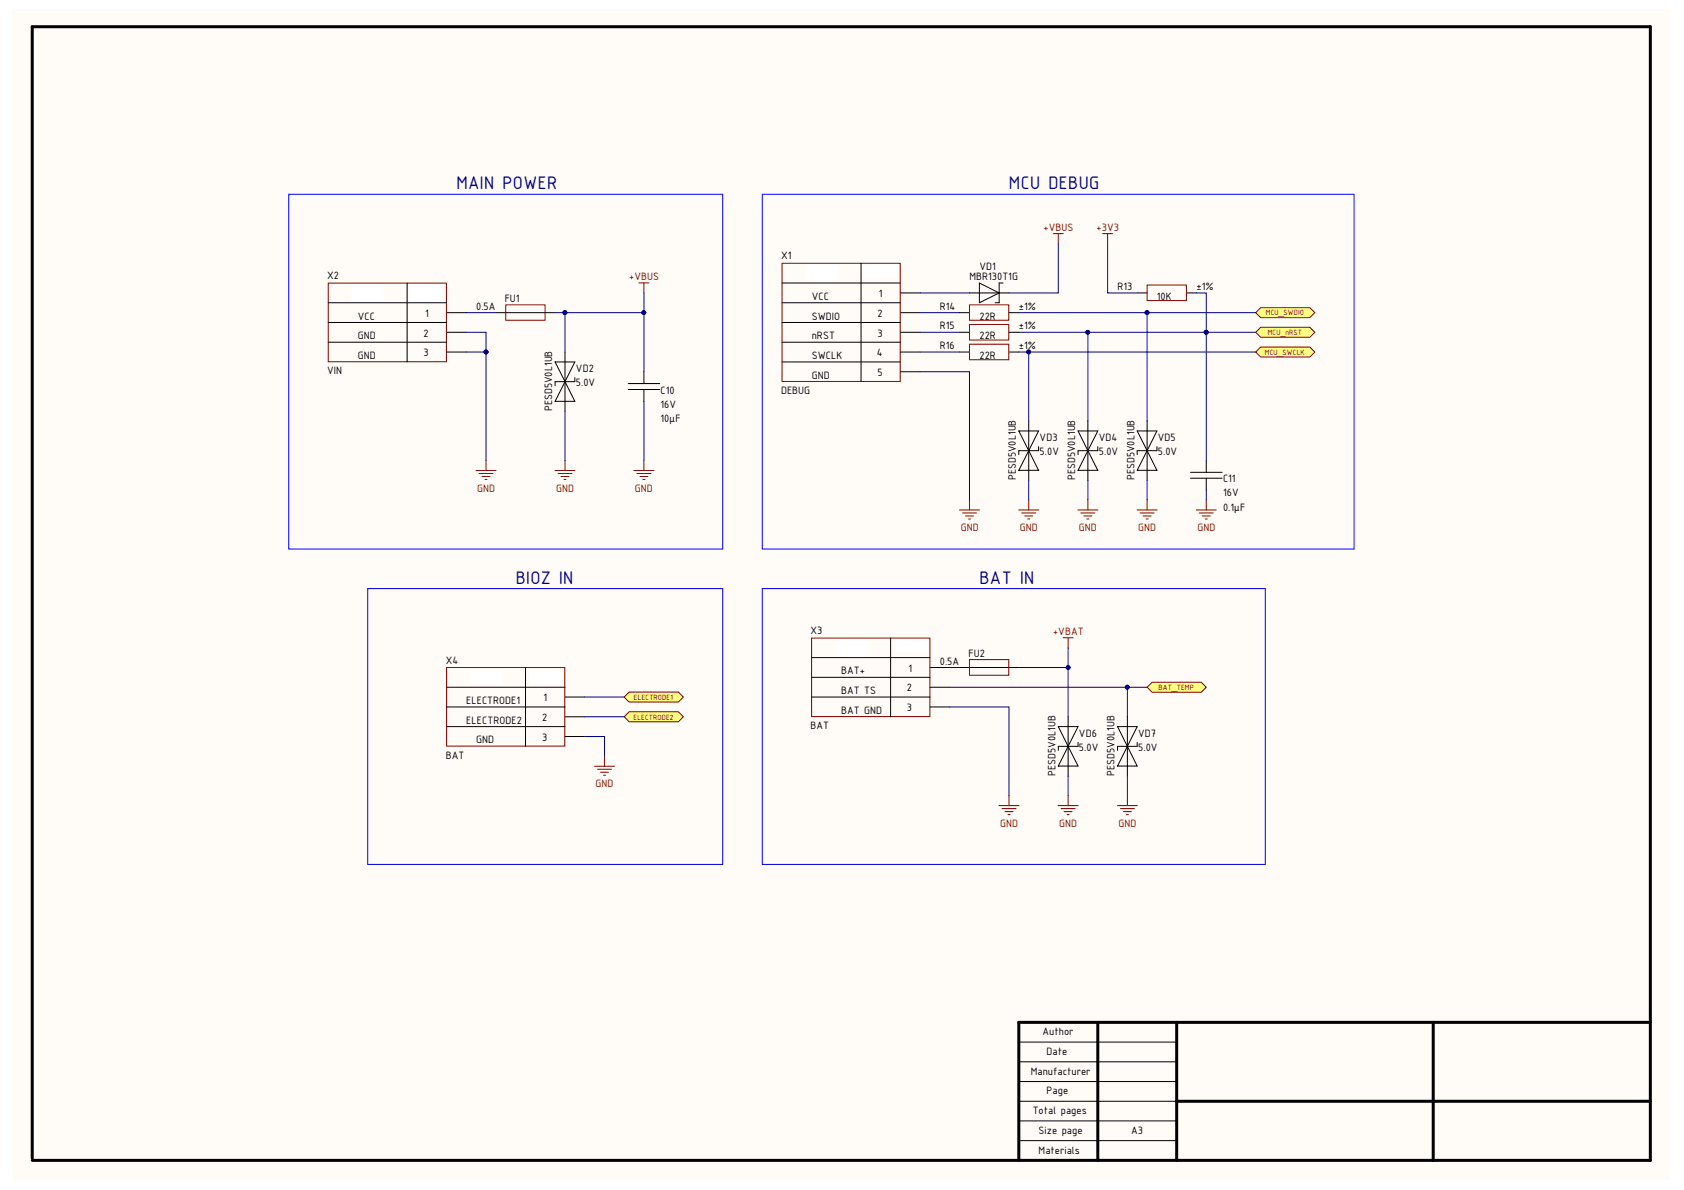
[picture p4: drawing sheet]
<svg xmlns="http://www.w3.org/2000/svg" width="297mm" height="210mm" viewBox="0 0 297 210" stroke-linecap="round" stroke-linejoin="round" font-family="sans-serif">
<defs><g id="words">
<g font-size="3.5" fill="#000080">
<text x="80.5" y="33.4">MAIN POWER</text>
<text x="178" y="33.4">MCU DEBUG</text>
<text x="91" y="102.9">BIOZ IN</text>
<text x="172.8" y="102.9">BAT IN</text>
</g>
<g font-size="2" fill="#800000">
<text x="184.1" y="40.7">+VBUS</text>
<text x="193.4" y="40.7">+3V3</text>
<text x="111" y="49.4">+VBUS</text>
<text x="84.2" y="86.7">GND</text>
<text x="98.1" y="86.7">GND</text>
<text x="112" y="86.7">GND</text>
<text x="169.5" y="93.7">GND</text>
<text x="179.9" y="93.7">GND</text>
<text x="190.3" y="93.7">GND</text>
<text x="200.8" y="93.7">GND</text>
<text x="211.2" y="93.7">GND</text>
<text x="185.7" y="112">+VBAT</text>
<text x="105.1" y="138.9">GND</text>
<text x="176.4" y="145.8">GND</text>
<text x="186.8" y="145.8">GND</text>
<text x="197.3" y="145.8">GND</text>
</g>
<g font-size="2">
<text x="137.8" y="45.7">X1</text>
<text x="172.8" y="47.6">VD1</text>
<text x="57.7" y="49.2">X2</text>
<text x="89" y="53.2">FU1</text>
<text x="143.2" y="52.9">VCC</text>
<text x="155" y="52.4">1</text>
<text x="171" y="49.4">MBR130T1G</text>
<text x="197.1" y="51.2">R13</text>
<text x="204.1" y="52.9">10K</text>
<text x="211" y="51.2">±1%</text>
<text x="63.1" y="56.4">VCC</text>
<text x="63.1" y="59.8">GND</text>
<text x="74.7" y="59.4">2</text>
<text x="75" y="55.8">1</text>
<text x="84" y="54.6">0.5A</text>
<text x="143.2" y="59.8">nRST</text>
<text x="143.2" y="56.4">SWDIO</text>
<text x="154.8" y="55.8">2</text>
<text x="154.8" y="59.4">3</text>
<text x="165.8" y="54.6">R14</text>
<text x="165.8" y="58.1">R15</text>
<text x="172.8" y="56.4">22R</text>
<text x="172.8" y="59.8">22R</text>
<text x="179.7" y="54.6">±1%</text>
<text x="179.7" y="58.1">±1%</text>
<text x="57.7" y="66">VIN</text>
<text x="63.1" y="63.3">GND</text>
<text x="74.7" y="62.8">3</text>
<text x="101.6" y="65.6">VD2</text>
<text x="143.2" y="63.3">SWCLK</text>
<text x="154.6" y="62.8">4</text>
<text x="165.8" y="61.6">R16</text>
<text x="172.8" y="63.3">22R</text>
<text x="179.7" y="61.6">±1%</text>
<text x="101.6" y="68.1">5.0V</text>
<text x="116.5" y="71.9">16V</text>
<text x="116.5" y="69.4">C10</text>
<text x="137.8" y="69.5">DEBUG</text>
<text x="143.2" y="66.8">GND</text>
<text x="154.8" y="66.3">5</text>
<text x="97.4" y="72.5" transform="rotate(-90 97.4 72.5)">PESD5V0L1UB</text>
<text x="116.5" y="74.4">10μF</text>
<text x="183.4" y="77.8">VD3</text>
<text x="193.8" y="77.8">VD4</text>
<text x="204.2" y="77.8">VD5</text>
<text x="183.4" y="80.2">5.0V</text>
<text x="193.8" y="80.2">5.0V</text>
<text x="204.2" y="80.2">5.0V</text>
<text x="179.2" y="84.7" transform="rotate(-90 179.2 84.7)">PESD5V0L1UB</text>
<text x="189.6" y="84.7" transform="rotate(-90 189.6 84.7)">PESD5V0L1UB</text>
<text x="200.1" y="84.7" transform="rotate(-90 200.1 84.7)">PESD5V0L1UB</text>
<text x="215.7" y="87.6">16V</text>
<text x="215.7" y="85.1">C11</text>
<text x="215.7" y="90">0.1μF</text>
<text x="143" y="111.8">X3</text>
<text x="78.6" y="117.1">X4</text>
<text x="148.4" y="119">BAT+</text>
<text x="160.3" y="118.5">1</text>
<text x="165.8" y="117.2">0.5A</text>
<text x="170.9" y="115.8">FU2</text>
<text x="82.3" y="124.2">ELECTRODE1</text>
<text x="95.9" y="123.7">1</text>
<text x="148.4" y="122.4">BAT TS</text>
<text x="148.4" y="125.9">BAT GND</text>
<text x="160" y="121.9">2</text>
<text x="160" y="125.4">3</text>
<text x="82.3" y="127.7">ELECTRODE2</text>
<text x="84" y="131.1">GND</text>
<text x="95.6" y="127.2">2</text>
<text x="95.6" y="130.6">3</text>
<text x="143" y="128.6">BAT</text>
<text x="190.3" y="130">VD6</text>
<text x="200.8" y="130">VD7</text>
<text x="78.6" y="133.8">BAT</text>
<text x="186.2" y="136.9" transform="rotate(-90 186.2 136.9)">PESD5V0L1UB</text>
<text x="190.3" y="132.4">5.0V</text>
<text x="196.6" y="136.9" transform="rotate(-90 196.6 136.9)">PESD5V0L1UB</text>
<text x="200.8" y="132.4">5.0V</text>
<text x="183.9" y="182.6">Author</text>
<text x="181.8" y="189.6">Manufacturer</text>
<text x="184.6" y="186.1">Date</text>
<text x="182.2" y="196.5">Total pages</text>
<text x="184.6" y="193">Page</text>
<text x="183.2" y="203.5">Materials</text>
<text x="183.2" y="200">Size page</text>
<text x="199.5" y="200">A3</text>
</g>
<g font-size="1.4" fill="#980000">
<text x="223.3" y="55.6">MCU_SWDIO</text>
<text x="223.6" y="59.1">MCU_nRST</text>
<text x="223.1" y="62.6">MCU_SWCLK</text>
</g>
<g font-size="1.4" fill="#800000">
<text x="111.8" y="123.5">ELECTRODE1</text>
<text x="204.4" y="121.7">BAT_TEMP</text>
<text x="111.7" y="127">ELECTRODE2</text>
</g>
</g></defs>
<path d="M2.2 1.6h292.3v206.5h-292.3z" fill="#fffcf8"/>
<path d="M193.6 180.3v24.4M207.6 194.3h83.5M207.6 180.3v24.4M252.8 180.3v24.4M291.1 180.3h-111.4v24.4M5.7 204.3v-199.6h285.4v200h-285.4" fill="none" stroke="#000" stroke-width=".53"/>
<g fill="none" stroke="#000" stroke-width=".18">
<path d="M179.7 76h3.5l-1.7 3.5zM181.5 79.5l1.7 3.5h-3.5zM181.5 74.3v10.4M183.2 78.8v.7h-3.5v.7M190.2 76h3.4l-1.7 3.5zM191.9 79.5l1.7 3.5h-3.4zM191.9 74.3v10.4M193.6 78.8v.7h-3.4v.7M200.6 76h3.5l-1.8 3.5zM202.3 79.5l1.8 3.5h-3.5zM202.3 74.3v10.4M204.1 78.8v.7h-3.5v.7"/>
<path d="M179.7 197.7h27.9M179.7 194.3h27.9M179.7 190.8h27.9M179.7 187.3h27.9M179.7 183.8h27.9M179.7 201.2h27.9"/>
</g>
<g fill="none" stroke="#800000" stroke-width=".18">
<path d="M111.8 83h3.5M112.3 83.5h2.5M112.9 84.1h1.4M113.4 84.6h.4M113.6 81.2v1.8M169.2 90h3.6M169.8 90.5h2.4M170.3 91h1.4M170.8 91.5h.4M171 88.2v1.8M179.7 90h3.5M180.2 90.5h2.5"/>
<path d="M180.7 91h1.5M181.3 91.5h.3M181.5 88.2v1.8M190.1 90h3.6M190.7 90.5h2.4M191.2 91h1.4M191.7 91.5h.4M191.9 88.2v1.8M200.6 90h3.5M201.1 90.5h2.5M201.6 91h1.4M202.2 91.5h.3"/>
<path d="M202.3 88.2v1.8"/>
</g>
<g fill="#ffff80" stroke="#980000" stroke-width=".18">
<path d="M221.5 55.2l.9-.9h8.6l.9 .9-.9 .8h-8.6z" fill-rule="evenodd"/>
<path d="M221.5 58.6l.9-.9h8.6l.9 .9-.9 .9h-8.6z" fill-rule="evenodd"/>
<path d="M221.5 62.1l.9-.9h8.6l.9 .9-.9 .9h-8.6z" fill-rule="evenodd"/>
</g>
<path d="M50.9 34.3h76.6v62.5h-76.6zM134.5 34.3h104.4v62.5h-104.4z" fill="none" stroke="#00f" stroke-width=".18"/>
<path d="M112.7 49.9h1.8M113.6 49.9v1.8M211 90h3.5M211.5 90.5h2.5M212.1 91h1.4M212.6 91.5h.3M212.8 88.2v1.8" fill="none" stroke="#800000" stroke-width=".18"/>
<path d="M202.3 121.2l.9-.9h8.7l.9 .9-.9 .9h-8.7z" fill-rule="evenodd" fill="#ffff80" stroke="#800000" stroke-width=".18"/>
<g fill="none" stroke="#800000" stroke-width=".18">
<path d="M89.2 53.8h6.9v2.7h-6.9zM171 53.8h6.9v2.7h-6.9zM171 57.2h6.9v2.8h-6.9zM202.3 50.3h7v2.7h-7zM171 60.7h6.9v2.8h-6.9zM143.2 112.5h20.8v13.9h-20.8zM171 116.3h6.9v2.8h-6.9zM104.9 135.2h3.5M105.4 135.7h2.5M105.9 136.2h1.4M106.5 136.8h.3M106.6 133.4v1.8"/>
<path d="M176.2 142.1h3.5M176.7 142.6h2.5M177.3 143.2h1.4M177.8 143.7h.4M178 140.3v1.8M186.6 142.1h3.6M187.2 142.6h2.4M187.7 143.2h1.4M188.2 143.7h.4M188.4 140.3v1.8M197.1 142.1h3.5M197.6 142.6h2.5"/>
<path d="M198.1 143.2h1.5M198.7 143.7h.3M198.9 140.3v1.8"/>
</g>
<g fill="none" stroke="#000" stroke-width=".18">
<path d="M87.5 55.2h10.4M169.3 55.2h1.7M169.3 58.6h1.7M178 55.2h1.7M178 58.6h1.7M200.6 51.7h1.7M209.3 51.7h1.7M169.3 62.1h1.7M178 62.1h1.7M210 84.4h5.6M210 83.3h5.6M212.8 81.2v2.1"/>
<path d="M212.8 84.4v2M143.2 116h20.9M143.2 119.5h20.9M157.1 112.5v13.9M164.1 117.7h3.4M169.3 117.7h10.4M143.2 123h20.9M164.1 121.2h3.4M164.1 124.7h3.4M186.7 128.2h3.5l-1.8 3.4zM188.4 131.6l1.8 3.5h-3.5zM188.4 126.4v10.5"/>
<path d="M190.2 131v.6h-3.5v.8M197.1 128.2h3.5l-1.7 3.4zM198.9 131.6l1.7 3.5h-3.5zM198.9 126.4v10.5M200.6 131v.6h-3.5v.8"/>
</g>
<path d="M134.5 103.8h88.7v48.7h-88.7z" fill="none" stroke="#00f" stroke-width=".18"/>
<g fill="#ffff80" stroke="#800000" stroke-width=".18">
<path d="M110.1 123l.9-.9h8.7l.8 .9-.8 .8h-8.7z" fill-rule="evenodd"/>
<path d="M110.1 126.4l.9-.8h8.7l.8 .8-.8 .9h-8.7z" fill-rule="evenodd"/>
</g>
<path d="M64.9 103.8h62.6v48.7h-62.6z" fill="none" stroke="#00f" stroke-width=".18"/>
<g fill="none" stroke="#000" stroke-width=".18">
<path d="M57.9 53.4h20.9M57.9 56.9h20.9M71.8 49.9v13.9M78.8 55.2h3.5M78.8 58.6h3.5M137.9 49.9h20.9M137.9 53.4h20.9M137.9 56.9h20.9M151.9 46.4v20.9M158.8 51.7h3.5M158.8 55.2h3.5M158.8 58.6h3.5"/>
<path d="M171 51.7h7M172.8 49.9l3.4 1.8-3.4 1.7zM176.9 49.9h-.7v3.5h-.7M57.9 60.4h20.9M78.8 62.1h3.5M97.9 63.8h3.5l-1.7 3.5zM99.7 67.3l1.7 3.5h-3.5zM99.7 62.1v10.4M101.4 66.6v.7h-3.5v.7M110.8 68.7h5.6M110.8 67.7h5.6M113.6 65.6v2.1"/>
<path d="M113.6 68.7v2.1M137.9 60.4h20.9M137.9 63.8h20.9M158.8 62.1h3.5M158.8 65.6h3.5M92.7 117.7v13.9M78.8 121.2h20.9M78.8 124.7h20.9M78.8 128.2h20.9M99.7 123h3.4M99.7 126.4h3.4M99.7 129.9h3.4"/>
</g>
<g fill="none" stroke="#800000" stroke-width=".18">
<path d="M57.9 49.9h20.8v13.9h-20.8zM137.9 46.4h20.9v20.9h-20.9zM185.8 41.2h1.8M186.7 41.2v1.8M194.5 41.2h1.8M195.4 41.2v1.8M84 83h3.5M84.5 83.5h2.5M85 84.1h1.4M85.6 84.6h.3M85.7 81.2v1.8M97.9 83h3.5"/>
<path d="M98.4 83.5h2.5M99 84.1h1.4M99.5 84.6h.3M99.7 81.2v1.8M78.8 117.7h20.8v13.9h-20.8zM187.5 112.5h1.8M188.4 112.5v1.8"/>
</g>
<g fill="#fff" stroke="#fff" stroke-width=".18">
<path d="M62.1 50.3h5.5v2.7h-5.5z"/>
<path d="M72.5 50.3h5.5v2.7h-5.5z"/>
<path d="M93.4 118.4h5.5v2.1h-5.5z"/>
<path d="M83 118.4h5.5v2.1h-5.5z"/>
<path d="M158.1 112.9h5.6v2h-5.6z"/>
<path d="M147.7 112.9h5.5v2.7h-5.5z"/>
<path d="M152.6 46.8h5.5v2h-5.5z"/>
<path d="M142.1 46.8h5.5v2.8h-5.5z"/>
</g>
<g fill="none" stroke="#000080" stroke-width=".18">
<path d="M82.3 58.6h3.4v3.5M82.3 55.2h5.2M97.9 55.2h15.7v10.4M99.7 55.2v6.9M113.6 51.7v3.5M162.3 55.2h7M162.3 58.6h7M162.3 51.7h8.7M179.7 58.6h41.8M179.7 55.2h41.8M186.7 43v8.7h-8.7M191.9 58.6v15.7"/>
<path d="M195.4 43v8.7h5.2M202.3 55.2v19.1M211 51.7h1.8v29.5M82.3 62.1h3.4M85.7 62.1v19.1M99.7 72.5v8.7M113.6 70.8v10.4M162.3 65.6h8.7v22.6M162.3 62.1h7M179.7 62.1h41.8M181.5 62.1v12.2M181.5 84.7v3.5"/>
<path d="M191.9 84.7v3.5M202.3 84.7v3.5M212.8 86.4v1.8M167.5 117.7h1.8M179.7 117.7h8.7v8.7M188.4 114.3v3.4M103.1 129.9h3.5v3.5M103.1 123h7M103.1 126.4h7M167.5 124.7h10.5v15.6M167.5 121.2h34.8M188.4 136.9v3.4"/>
<path d="M198.9 121.2v5.2M198.9 136.9v3.4"/>
</g>
<g fill="#000080" stroke="#000080" stroke-width=".18">
<circle cx="181.4" cy="62.1" r=".34"/>
<circle cx="191.9" cy="58.6" r=".33"/>
<circle cx="202.3" cy="55.1" r=".34"/>
<circle cx="212.8" cy="58.6" r=".33"/>
<circle cx="198.8" cy="121.2" r=".34"/>
<circle cx="188.4" cy="117.7" r=".33"/>
<circle cx="99.6" cy="55.1" r=".34"/>
<circle cx="85.7" cy="62.1" r=".34"/>
<circle cx="113.6" cy="55.1" r=".34"/>
</g>
<use href="#words"/>
</svg>
